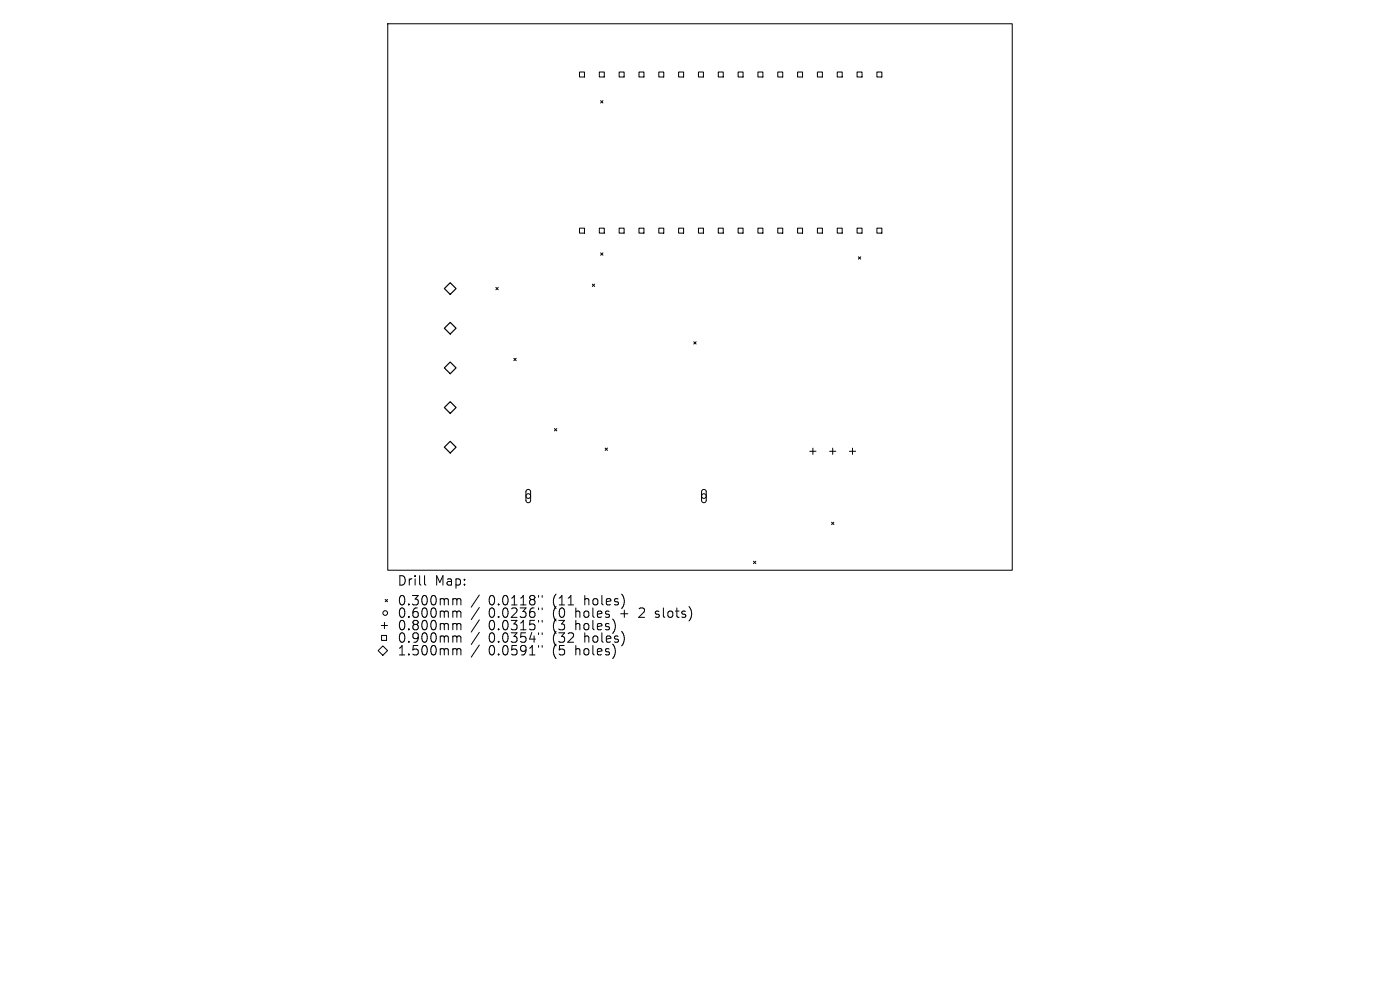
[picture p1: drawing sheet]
<svg xmlns="http://www.w3.org/2000/svg" width="297mm" height="210mm" viewBox="0 0 297 210" stroke-linecap="round" stroke-linejoin="round" font-family="sans-serif">
<defs><g id="words">
<g font-size="2.8">
<text x="84.2" y="124.5">Drill</text>
<text x="92.2" y="124.5">Map:</text>
<text x="84.2" y="128.7">0.300mm</text>
<text x="84.2" y="131.3">0.600mm</text>
<text x="103.7" y="128.7">0.0118&quot;</text>
<text x="103.7" y="131.3">0.0236&quot;</text>
<text x="117.4" y="128.7">(11</text>
<text x="117.4" y="131.3">(0</text>
<text x="122.4" y="131.3">holes</text>
<text x="124.3" y="128.7">holes)</text>
<text x="132.1" y="131.3">+</text>
<text x="136.3" y="131.3">2</text>
<text x="139.9" y="131.3">slots)</text>
<text x="84.2" y="134">0.800mm</text>
<text x="84.2" y="136.6">0.900mm</text>
<text x="103.7" y="134">0.0315&quot;</text>
<text x="103.7" y="136.6">0.0354&quot;</text>
<text x="117.4" y="134">(3</text>
<text x="117.4" y="136.6">(32</text>
<text x="122.4" y="134">holes)</text>
<text x="124.3" y="136.6">holes)</text>
<text x="84.2" y="139.3">1.500mm</text>
<text x="103.7" y="139.3">0.0591&quot;</text>
<text x="117.4" y="139.3">(5</text>
<text x="122.4" y="139.3">holes)</text>
</g>
</g></defs>
<g fill="none" stroke="#000" stroke-width=".21">
<path d="M82.3 5h132.4v116h-132.4zM122.9 15.3h1.1v1h-1.1zM127.1 15.3h1.1v1h-1.1zM131.3 15.3h1.1v1h-1.1zM135.6 15.3h1v1h-1zM139.8 15.3h1v1h-1zM144 15.3h1v1h-1zM148.2 15.3h1v1h-1zM152.4 15.3h1v1h-1zM156.6 15.3h1v1h-1zM160.8 15.3h1v1h-1zM165 15.3h1.1v1h-1.1z"/>
<path d="M169.2 15.3h1.1v1h-1.1zM173.4 15.3h1.1v1h-1.1zM177.6 15.3h1.1v1h-1.1zM181.8 15.3h1.1v1h-1.1zM186 15.3h1.1v1h-1.1zM127.4 21.4l.5 .5M127.9 21.4l-.5 .5M122.9 48.4h1.1v1.1h-1.1zM127.1 48.4h1.1v1.1h-1.1zM127.4 53.6l.5 .5M127.9 53.6l-.5 .5M131.3 48.4h1.1v1.1h-1.1z"/>
<path d="M135.6 48.4h1v1.1h-1zM139.8 48.4h1v1.1h-1zM144 48.4h1v1.1h-1zM148.2 48.4h1v1.1h-1zM152.4 48.4h1v1.1h-1zM156.6 48.4h1v1.1h-1zM160.8 48.4h1v1.1h-1zM165 48.4h1.1v1.1h-1.1zM169.2 48.4h1.1v1.1h-1.1zM173.4 48.4h1.1v1.1h-1.1zM177.6 48.4h1.1v1.1h-1.1zM181.8 48.4h1.1v1.1h-1.1z"/>
<path d="M182.1 54.5l.5 .5M182.6 54.5l-.5 .5M186 48.4h1.1v1.1h-1.1zM105.2 61l.5 .5M105.7 61l-.5 .5M109 76l.5 .5M109.5 76l-.5 .5M125.7 60.3l.5 .5M126.2 60.3l-.5 .5M147.2 72.5l.5 .5M147.7 72.5l-.5 .5M117.6 90.9l.5 .5"/>
<path d="M118.1 90.9l-.5 .5M128.4 95l.5 .5M128.9 95l-.5 .5M171.8 95.7h1.3M172.4 95.1v1.3M176 95.7h1.3M176.7 95.1v1.3M180.2 95.7h1.3M180.9 95.1v1.3M111.7 104l.5-.1 .4 .3v2l-.4 .4-.4-.1-.2-.3v-1.9zM149 104l.5-.1 .3 .3v2l-.4 .4-.4-.1-.2-.3v-1.9zM159.8 119.1l.5 .5"/>
<path d="M160.3 119.1l-.5 .5M176.4 110.8l.5 .5M176.9 110.8l-.5 .5M80.9 132.7h1.3M80.9 134.8h1.1v1.1h-1.1zM81.2 137l1 1-1 1-1-1zM81.6 132v1.3M81.7 127.2l.5 .5M82.2 127.2l-.5 .5M90.1 122.1v1.7l.3 .3M96.4 127h.2l.3 .3M96.4 129.6l.4 .1 .1 .2"/>
<path d="M96.4 132.3h.2l.3 .3M96.4 134.9l.4 .1 .1 .2M96.4 137.6h.2l.3 .3M96.9 127.3l.3-.3 .5 .1 .1 1.2M96.9 127.3v1M96.9 129.9v1.1M96.9 132.6v1M96.9 135.2v1M96.9 137.9v1M96.9 129.9l.3-.3 .5 .1 .1 1.3M96.9 132.6l.3-.3 .5 .1 .1 1.2M96.9 135.2l.3-.3 .5 .1 .1 1.2"/>
<path d="M96.9 137.9l.3-.3 .5 .1 .1 1.2M101.7 126.2l-1.7 2.6M101.7 128.9l-1.7 2.5M101.7 131.5l-1.7 2.6M101.7 134.1l-1.7 2.6M101.7 136.8l-1.7 2.6M114.3 126.3v.4M114.3 129v.3M114.3 131.6v.4M114.3 134.2v.4M114.3 136.9v.4M115 126.3v.4"/>
<path d="M115 129v.3M115 131.6v.4M115 134.2v.4M115 136.9v.4M139 130.9l.2 .1M139.1 129.7v.5"/>
<circle cx="112.1" cy="105.2" r=".5"/>
<circle cx="149.3" cy="105.2" r=".5"/>
<circle cx="81.7" cy="130" r=".5"/>
</g>
<path d="M94.3 61.2l1.2-1.2 1.3 1.2-1.3 1.3zM94.3 69.6l1.2-1.2 1.3 1.2-1.3 1.3zM95.5 76.8l1.3 1.2-1.3 1.3-1.2-1.3zM95.5 85.2l1.3 1.3-1.3 1.2-1.2-1.2zM95.5 93.6l1.3 1.3-1.3 1.2-1.2-1.2z" fill="none" stroke="#000" stroke-width=".25"/>
<use href="#words"/>
</svg>
